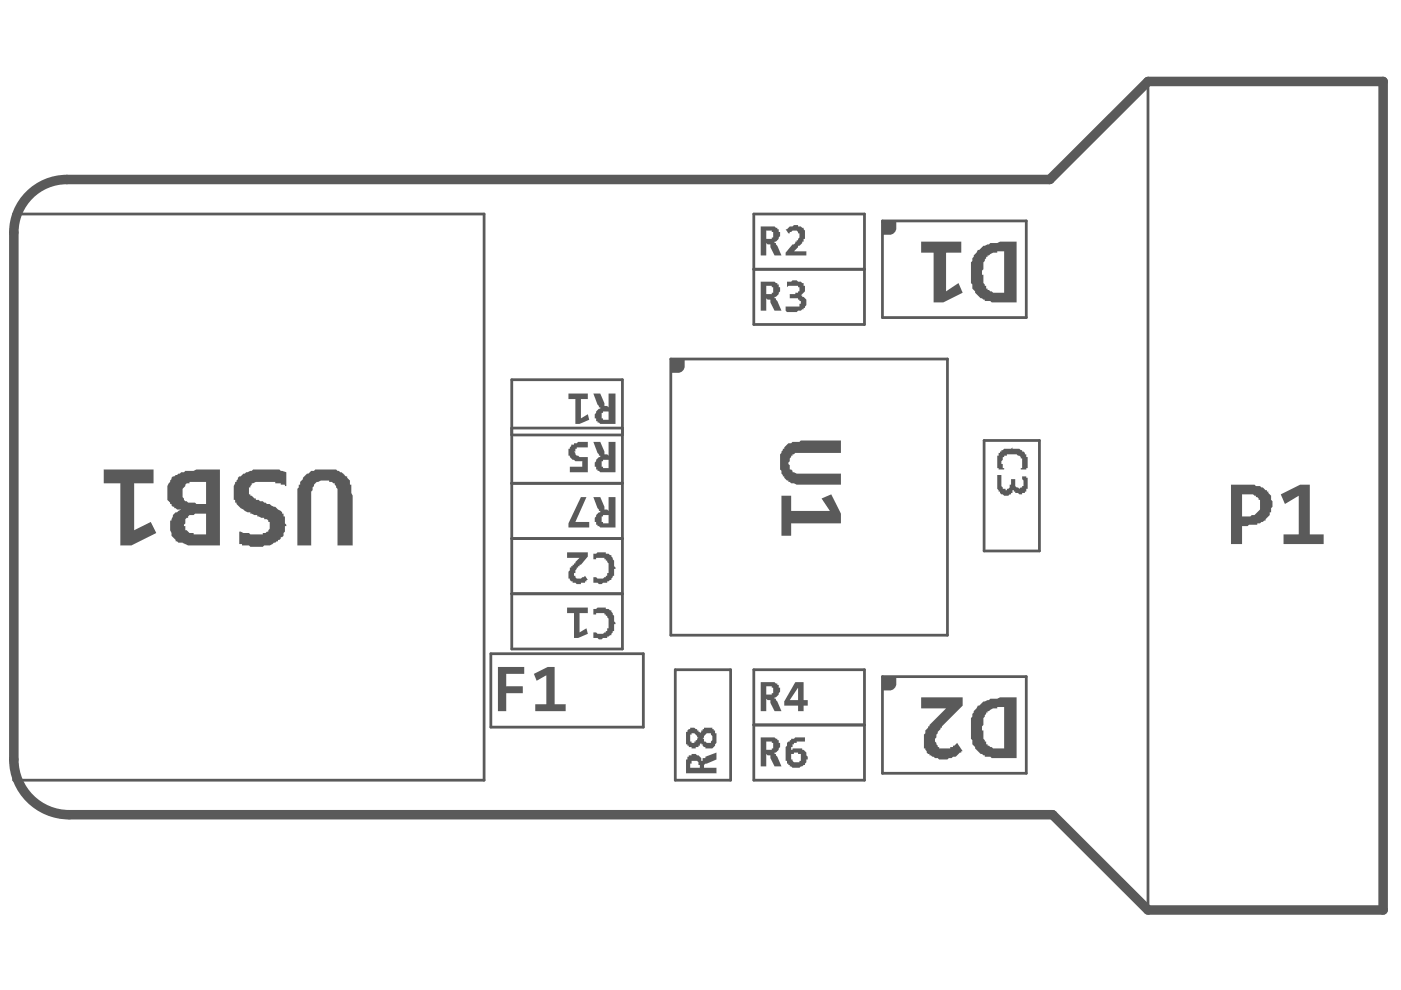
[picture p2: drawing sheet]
<svg xmlns="http://www.w3.org/2000/svg" width="297mm" height="210mm" viewBox="0 0 297 210" stroke-linecap="round" stroke-linejoin="round" font-family="sans-serif">
<path d="M243.4 17.3h49.9v175.6h-49.9z" fill="none" stroke="#5a5a5a" stroke-width=".59"/>
<g fill="#5a5a5a">
<path d="M142.2 76.1h3v1.5a1.4 1.4 0 0 1-1.5 1.4h-1.5z"/>
<path d="M187.1 143.5h2.9v1.4a1.4 1.4 0 0 1-1.4 1.5h-1.5z"/>
<path d="M187.1 46.8h2.9v1.5a1.4 1.4 0 0 1-1.4 1.5h-1.5z"/>
</g>
<g fill="none" stroke="#5a5a5a" stroke-width=".59">
<path d="M243.4 17.3h49.9M2.9 45.4h99.7v120h-99.7zM159.8 45.4h23.5v23.4h-23.5zM159.8 57.1h23.5M187.1 46.8h30.5v20.5h-30.5zM142.2 76.1h58.7v58.6h-58.7zM108.5 80.5h23.5v57.1h-23.5zM108.5 92.2h23.5M108.5 90.8h23.5M208.6 93.4h11.8v23.4h-11.8zM108.5 102.5h23.5M108.5 114.2h23.5"/>
<path d="M104.1 138.6h32.3v15.6h-32.3zM108.5 125.9h23.5M143.2 142h11.7v23.4h-11.7zM159.8 142h23.5v23.4h-23.5zM159.8 153.7h23.5M187.1 143.5h30.5v20.5h-30.5zM243.4 192.9h49.9"/>
</g>
<g fill="#5a5a5a">
<path d="M125.8 129.1h.6l.3-.3h1.7v.3h.6l.3 .3h.3v.3l.6 .9v1.1l.3 .3v.3h-.3v1.5h-.3l-.3 .9-.9 .3v.3h-.8a.73 .73 0 0 1-1.2 0h-.9v-1.2h.6l.3 .3h1.2l.3-.3h.2v-.3h.3v-.6h.3v-2l-.3-.3v-.3h-.3v-.3h-.2v-.3h-1.8v.3h-.6z"/>
<path d="M120.2 128.8h4.4v1.2h-1.7v4.1l1.4-.9 .3 1.2-2 .9h-.9v-5.3h-1.5z"/>
<path d="M125.8 117.4h.6l.3-.3h1.7v.3h.6l.3 .3h.3v.3l.6 .9v1.1l.3 .3v.3h-.3v1.5h-.3l-.3 .9-.9 .3v.3h-.8a.73 .73 0 0 1-1.2 0h-.9v-1.2h.6l.3 .3h1.2l.3-.3h.2v-.3h.3v-.6h.3v-2l-.3-.3v-.3h-.3v-.3h-.2v-.3h-1.8v.3h-.6z"/>
<path d="M120.2 117.1h4.4v.9l-1.4 1.7h-.3v.3h-.3v.3h-.3v.3l-.3 .3v.6h-.3v.6h.3v.3l.3 .3h.9l.8-.6 .6 .9h-.3v.3h-.3v.3h-.8v.2h-.9l-.3-.2h-.6v-.3h-.3l-.3-.3v-.3h-.3v-1.5l.3-.3v-.6h.3v-.3h.3v-.3h.3v-.2h.3v-.3l.9-.9h-2.7z"/>
<path d="M121.1 94.3h.6v-.3h.6l.3-.3h2v1.2h-2.3v.3h-.3v.5h-.3l.3 .3v.3l.9 .6h1.7v3.2h-3.8v-1.1h2.7v-1.2h-1.5l-.3-.3a1.04 1.04 0 0 1-.9-.9h-.3v-1.4h.3z"/>
<path d="M123.2 105.4h1.1l-2.3 5.3h2.9v1.1h-4.4v-.8z"/>
<path d="M120.5 83.4h4.1v1.2h-1.4v4.1l1.4-.9 .3 1.2-2 .9h-.9v-5.3h-1.5z"/>
<path d="M166 95.2h.3v-.3l.3-.3a.93 .93 0 0 1 1.1-.6l.3-.3h1.5l.3-.3h8.5v2.6h-9.7l-.3 .3h-.3v.3h-.3v.3l-.3 .3v.6l-.2 .3v.3l.2 .3v.8h.3l.3 .3v.3l.9 .3h9.4v2.4h-9.4l-1.7-.6v-.3a1.04 1.04 0 0 1-.9-.9h-.3v-.3l-.3-.3v-.6a1.99 1.99 0 0 1-.3-1.7 3 3 0 0 1 .6-2.7z"/>
<path d="M165.7 105.1h2v3.2h8.3l-1.8-2.6 2-.9 2.1 4.1v2.1h-10.6v2.6h-2z"/>
<path d="M211.7 96h.3v-.3h.3v-.3h.3l.3-.2h1.5l.3-.3v.3h1.4l.3 .2h.3v.3h.3l.3 .3v.3h.3v.6h.3v2.4h-.3v.2h-1.2v-.2h.3v-2.1h-.3v-.3a3 3 0 0 0-2.6-.6h-.3v.3h-.6v.3h-.3v.6l-.3 .3v.6h.3v.9h.3v.2h-1.2v-.2h-.3v-2.7h.3z"/>
<path d="M211.4 100.7h1.2h-.3v2.4l.3 .2v.3h.6v.3h.3v-.3h.3l.3-.3v-.5h.3v-1.2h.8a1.99 1.99 0 0 0 .3 1.7h.3l.3 .3 .3-.3h.3v-.2h.3v-1.2l-.3-.3v-.6h.9v.3h.3v2.3h-.3v.6h-.3v.3h-.6v.3h-.6l-.3-.3h-.6v-.3h-.2v-.6v.3h-.3v.6h-.3v.3h-.3l-.3 .3h-.9l-.3-.3h-.3l-.3-.3v-.3h-.3v-.3l-.3-.3z"/>
<path d="M105.6 141.4h5.5v1.5h-3.8v2.6h3.5v1.5h-3.5v3.8h-1.7z"/>
<path d="M113.2 142.9l2.9-1.5h1.5v7.9h2.3v1.5h-6.4v-1.5h2.3v-6.1l-2 1.1z"/>
<path d="M166.6 48.6h.3a.93 .93 0 0 1 1.1-.6l.3-.3h.9v.3h.6l.3 .3h.3v.3l.3 .3v1.7h-.3v.6h-.3a1.04 1.04 0 0 1-.9 .9v.3l-.9 .9h2.7v.9h-4.4v-.6l1.4-1.8h.3l.3-.3v-.3h.3v-.3h.3v-.3l.3-.2v-.9h-.3v-.3l-.3-.3h-.9l-.3 .3h-.3v.3h-.2z"/>
<path d="M166.9 59.7h.8l.3-.3h.9l.3 .3h.6l.3 .3h.3v.6h.3v.6a.93 .93 0 0 1-.6 1.2l-.3 .3h-.3h.6v.2a1.24 1.24 0 0 1 .6 2.1v.3h-.3v.3h-.3l-.3 .3h-.6l-.3 .3h-2l-.3-.3v-.9h2.9v-.6h.3v-.6h-.3v-.3h-.3v-.3h-1.8v-.8h1.2v-.3h.6v-.3h.3v-.9h-.3v-.3h-2l-.3 .3z"/>
<path d="M195.3 147.9h8.8v1.7l-4.4 4.4v.3h-.3v.3l-.6 .6v.3l-.3 .3v.5a.73 .73 0 0 0 0 1.2l.3 .9h.3v.3h2.4v-.3h.5v-.3h.3l.6-.6 1.2 1.8h-.3v.3h-.3l-.9 .8h-.6l-.2 .3h-.6l-.3 .3h-1.8l-.3-.3h-.6l-.8-.6h-.3v-.2h-.3l-.3-.3-.3-.9h-.3v-2.9l.3-.3a.93 .93 0 0 1 .6-1.2v-.3h.3v-.3l3.5-3.5h-5.3z"/>
<path d="M195.3 51.2h8.5v2.4h-3.2v8.2l2.6-1.8 .9 2.1-4.1 2h-2.1v-10.5h-2.6z"/>
<path d="M64.2 101.3l.9-.9h.3l.6-.6h.6a2 2 0 0 1 1.7-.3h3l.8 .6h.3l.9 .9h.3v.3a1.11 1.11 0 0 1 .6 1.5h.3v1.7l.3 .6v10.5h-3.2v-10.5a2.7 2.7 0 0 0-.6-2.3v-.3h-.3l-.3-.3h-.6v-.3a4 4 0 0 0-2.9 .6l-.6 .8v.6l-.3 .3v11.4h-3v-12l.3-.3v-.5h.3a.93 .93 0 0 1 .6-1.2z"/>
<path d="M50.4 101.3l.3-.3h.3l.6-.6 1.8-.6 .3-.3h5.5l.3 .3 1.2 .3v3h-.3v-.3h-.9v-.3h-1.1v-.3h-4.1l-.9 .3-.3 .8h-.3v1.5h.3v.3h.3l.6 .6h.3v.3h.5l.3 .3h.6l.9 .6h.6l.9 .5h.3l.5 .6 .6 .3 .3 .3v.3h.3v.6h.3v1.5l.3 .3v.2h-.3v1.2l-.3 .3v.6l-.3 .3h-.3v.3l-.3 .3h-.3v.3l-.8 .3a1.93 1.93 0 0 1-2.1 .5l-.3 .3h-2.6l-.3-.3h-1.5v-.2h-.6v-2.7l.9 .3h1.2l.3 .3h2.6v-.3h.6l.3-.3h.3v-.3l.3-.3v-1.4h-.3v-.3l-.3-.3h-.6v-.3h-.6l-.9-.3v-.3h-.5l-.9-.3v-.3a1.42 1.42 0 0 1-1.5-.6l-.6-.3-.9-.8v-.3h-.2v-.6h-.3v-2.9l.3-.9h.2v-.3l.3-.3z"/>
<path d="M22 99.5h10.6v3h-4.2v9.9l3.6-1.7 1.1 2.3-5.2 2.6h-2.4v-13.1h-3.5z"/>
<path d="M271.6 104.8l4.1-2h2v10.5h2.9v2.1h-8.5v-2.1h3.3v-8.2l-3 1.8z"/>
<path d="M127.6 97.8v1.2h.3v.3h1.1v-1.8h-1.1v.3zM125.8 93.7h1.5l.9 2v.6h.5l.3 .3v-2.9h1.5v6.4h-3.2l-.3-.3h-.3v-.3h-.3v-.5h-.3v-.9l.3-.3a1.04 1.04 0 0 1 1.2-.9h-.3v-.3h-.3v-.3l-.3-.3z"/>
<path d="M127.6 109.5v1.2h.3v.3h1.1v-1.8h-1.1v.3zM125.8 105.4h1.5l.9 2v.6h.5l.3 .3v-2.9h1.5v6.4h-3.2l-.3-.3h-.3v-.2h-.3v-.6h-.3v-.9l.3-.3a1.04 1.04 0 0 1 1.2-.9h-.3v-.3h-.3v-.3l-.3-.3z"/>
<path d="M127.6 87.5v1.2h.3v.3h1.1v-1.8h-1.1v.3zM125.8 83.4h1.5l.9 2.1v.6h.5l.3 .3v-3h1.5v6.5h-3.2l-.3-.3h-.3v-.3h-.3v-.6h-.3v-.9l.3-.3a1.04 1.04 0 0 1 1.2-.8h-.3v-.3h-.3v-.3l-.3-.3z"/>
<path d="M146.6 161.3v.6h-.3v.9h2.1v-.6h-.3v-.6l-.3-.3zM145.7 160.4h.3v-.3h.6v-.2h.9l.3 .2a1.04 1.04 0 0 1 .9 1.2h.3v-.6h.6v-.3l2.3-.8v1.4l-2.3 .9-.3 .3v.6h2.6v1.2h-6.4v-3h.2z"/>
<path d="M146.3 155.8v1.4h.3v.3h.6v-.3h.3v-.3h.3v-.3l.3-.3h-.3a1.04 1.04 0 0 0-1.2-.8v.3zM149.3 156.1v.2l-.3 .3h.3v.6h.3l.3 .3h.8v-.3l.3-.3v-.8l-.3-.3v-.3h-.3a.93 .93 0 0 0-1.1 .6zM145.5 155.2h.2v-.3l.3-.3h.3v-.3h.9l.3 .3h.3v.3h.3v.3h.3v.3l.3-.3v-.3h.3v-.3h.3v-.3h1.7v.3h.3v.3h.3v.6h.3v.6a2.7 2.7 0 0 1-.9 2.6h-1.4v-.3h-.3l-.3-.3v-.3h-.3v-.3l-.3 .3v.3h-.3v.3h-.6v.3h-.9v-.3h-.6v-.3h-.3v-.3h-.2z"/>
<path d="M162.5 145.5v1.8h1.1v-.3h.3v-1.2h-.3v-.3zM161.3 144.6h2.9l.3 .3h.3v.3h.3v.6h.3v.9l-.3 .3a1.04 1.04 0 0 1-1.2 .9h.3v.2h.3v.3l.3 .3 .9 2.1h-1.5l-.9-1.8v-.6h-.5l-.3-.3v2.7h-1.2z"/>
<path d="M169.2 145.8l-1.8 2.6h1.8zM168.6 144.6h1.8v3.8h.9v1.2h-.9v1.2h-1.2v-1.2h-2.9v-.9z"/>
<path d="M162.5 48.9v1.7h1.1v-.2h.3v-1.2h-.3v-.3zM161.3 48h2.9l.3 .3h.3v.3h.3v.6h.3v.9l-.3 .3a1.04 1.04 0 0 1-1.2 .8h.3v.3h.3v.3l.3 .3 .9 2.1h-1.5l-.9-1.8v-.6h-.5l-.3-.3v2.7h-1.2z"/>
<path d="M162.5 60.6v1.8h1.1v-.3h.3v-1.2h-.3v-.3zM161.3 59.7h2.9l.3 .3h.3v.3h.3v.6h.3v.9l-.3 .3a1.04 1.04 0 0 1-1.2 .8h.3v.3h.3v.3l.3 .3 .9 2.1h-1.5l-.9-1.8v-.6h-.5l-.3-.3v2.7h-1.2z"/>
<path d="M209.1 151.1l-.3 .9-.3 .2v1.5l-.3 .3v.9h.3v.6a1.67 1.67 0 0 0 .3 1.4v.3h.3v.6h.3v.3h.3l.9 .6h2.3v-8.8h-1.5v.3a1.67 1.67 0 0 0-1.7 .6h-.3v.3zM207.3 149.6h.3l.9-.9 1.2-.3 .3-.3h1.4l.6-.2h3.5v12.8h-5.2l-.3-.3h-1.2v-.3h-.3a5.2 5.2 0 0 1-2.1-2l-.2-.3v-.9l-.3-.3v-4.4l.3-.2v-.6l.2-.3v-.3l.6-.6z"/>
<path d="M209.1 54.5l-.3 .8-.3 .3v1.5l-.3 .3v.9h.3v.5a1.67 1.67 0 0 0 .3 1.5v.3h.3v.6h.3v.3l.9 .3 .3 .3h2.3v-8.8h-1.5v.3a1.67 1.67 0 0 0-1.7 .6h-.3v.3zM207.3 53h.3l.9-.9 1.2-.3 .3-.3h1.4l.6-.3h3.5v12.9h-5.2l-.3-.3h-1.2v-.3h-.3a5.2 5.2 0 0 1-2.1-2l-.2-.3v-.9l-.3-.3v-4.4l.3-.3v-.6l.2-.2v-.3l.6-.6z"/>
<path d="M162.5 157.2v1.8h1.1v-.3h.3v-1.2h-.3v-.3zM161.3 156.3h2.9l.3 .3h.3v.3h.3v.6h.3v.9l-.3 .3a1.04 1.04 0 0 1-1.2 .9h.3v.3h.3v.2l.3 .3 .9 2.1h-1.5l-.9-1.8v-.6h-.5l-.3-.2v2.6h-1.2z"/>
<path d="M167.7 159.9v1.1h.3v.3l.3 .3h1.2v-.3h.3v-1.4h-.6v-.3h-.9v.3zM166.9 157.5l.3-.3h.2v-.3h.3v-.3h.6l.3-.3h2.1v.9h-1.8v.3h-.6v.3h-.3v.6h-.3v.6h.3v-.3h2.1v.3a1.04 1.04 0 0 1 .9 1.1l.3 .3v.6h-.3v.6l-.3 .3v.3h-.3a2.71 2.71 0 0 1-2.4 .6l-.3-.3h-.3v-.3h-.2v-.3h-.3v-.6h-.3v-2.9l.3-.3z"/>
<path d="M39.3 110.1v.9l-.3 .3v.2h.3v.9h.3a1.12 1.12 0 0 0 1.5 .6v.3h2.6v-4.4h-2.4l-.2 .3h-.9l-.3 .3v.3h-.3zM39.3 102.8v.3a1.67 1.67 0 0 0-.6 1.7v.6l.3 .3v.3l.3 .3h.3a2 2 0 0 0 1.7 .3l.3 .3h2.1v-4.7h-3.5v.3h-.6zM36.4 101.3l.3-.3h.2l1.5-.9h.6a2 2 0 0 1 1.8-.3l.8-.3h5v16.1h-6.7l-1.2-.5h-.9l-.3-.3h-.3v-.3l-.8-.9v-.6l-.3-.6v-2h.3l.3-.9a1.04 1.04 0 0 1 .8-.9l.9-.6h-.9l-.3-.3h-.3v-.3h-.2l-.3-.2v-.3h-.3v-.3a1.11 1.11 0 0 1-.6-1.5v-1.2a1.67 1.67 0 0 1 .6-1.7z"/>
<path d="M263.3 104.8v4.7h1.8l.3-.3a.93 .93 0 0 0 1.2-.6 .93 .93 0 0 0 .6-1.2v-1.4h-.3v-.3l-.3-.3h-.3v-.3h-.3l-.3-.3zM261 102.8h5l.3 .3h.9l.2 .2h.3l.6 .6h.3v.3h.3v.3a1.11 1.11 0 0 1 .6 1.5l.3 .3v1.1l-.3 .3v.9h-.3a.93 .93 0 0 1-.6 1.2l-.3 .3v.3l-.9 .3-.2 .3h-.6v.3h-1.8l-.3 .2h-1.2v3.9h-2.3z"/>
</g>
<path d="M6.2 41.3a11.2 11.2 0 0 1 8-3.2h208.4l20.8-20.8h49.9v175.6h-49.9l-20.2-20.2h-208.5a11.7 11.7 0 0 1-11.8-11.7v-111.7a11.2 11.2 0 0 1 3.3-8z" fill="none" stroke="#5a5a5a" stroke-width="2"/>
</svg>
